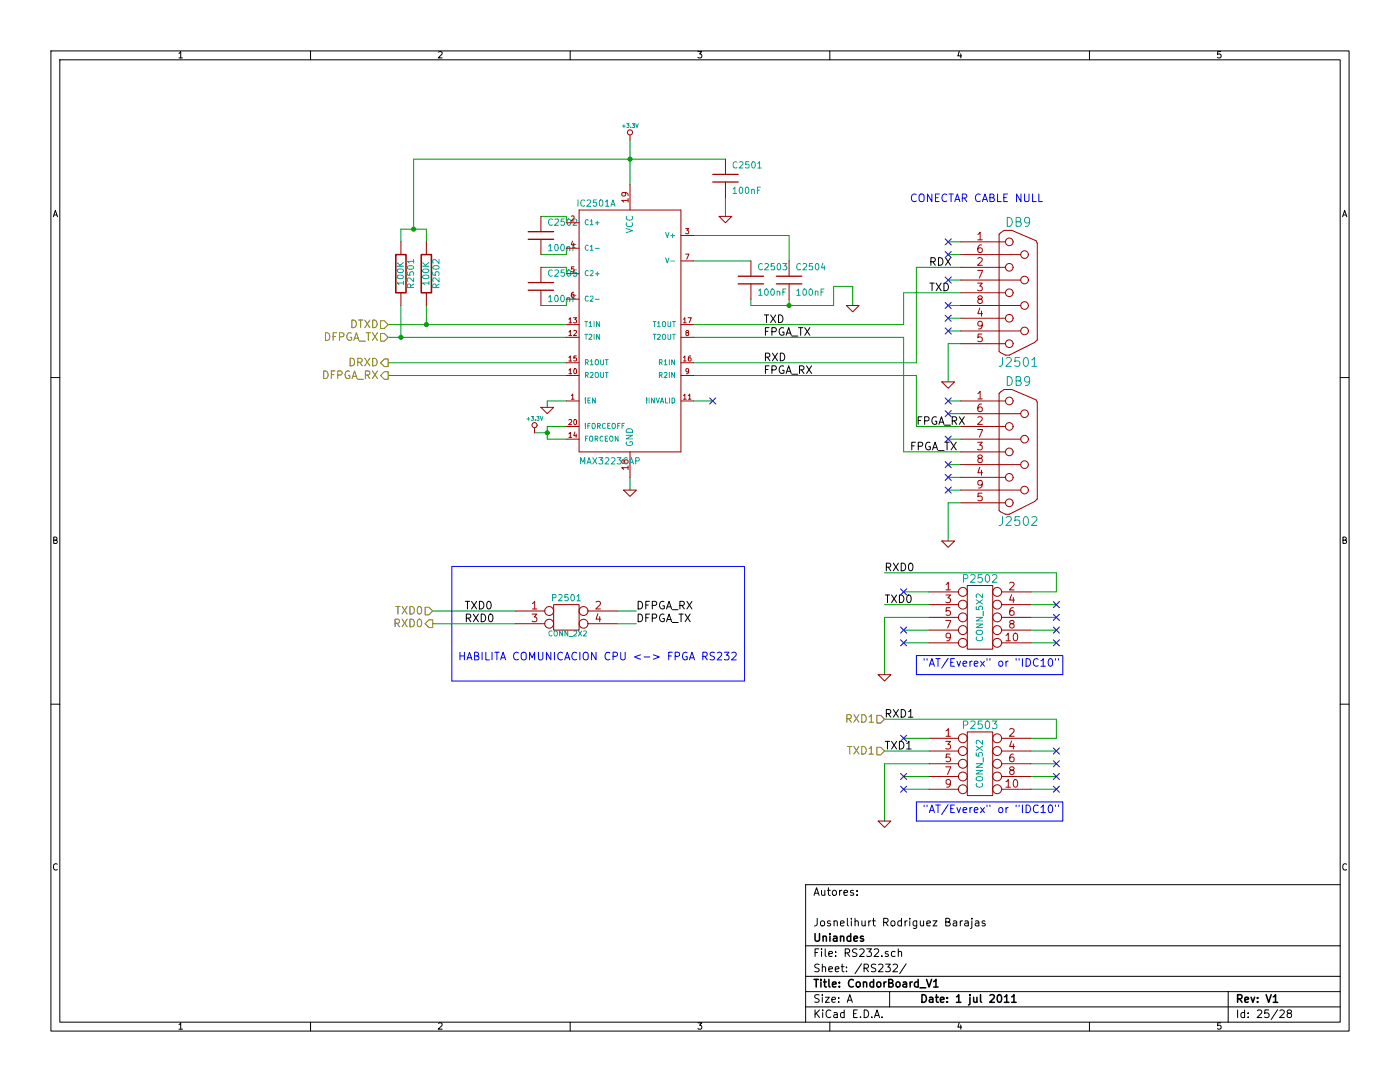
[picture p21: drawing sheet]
<svg xmlns="http://www.w3.org/2000/svg" width="279mm" height="216mm" viewBox="0 0 279 216" stroke-linecap="round" stroke-linejoin="round" font-family="sans-serif">
<g fill="none" stroke="#000" stroke-width=".2">
<path d="M10.2 10.2h259v195.5h-259zM11.9 11.9h255.6v192.1h-255.6zM35.7 10.7l.4-.4v1.3M35.7 11.6h.7M62 10.2v1.7M87.5 10.4l.5-.1 .2 .4-.7 .9h.7M113.8 10.2v1.7M139.3 10.3h.8l-.5 .5 .4 .1v.5l-.2 .2-.5-.2M165.6 10.2v1.7M191.4 10.2l-.2 1h.7M191.7 10.7v.9M217.4 10.2v1.7"/>
<path d="M243.6 10.3h-.6v.6l.2-.1 .4 .1v.5l-.1 .2-.5-.2M10.6 43.3l.4-1.3 .5 1.3M10.8 42.9h.6M267.9 43.3l.5-1.3 .4 1.3M268.1 42.9h.6M10.2 75.3h1.7M267.5 75.3h1.7M10.7 107.8l.6-.1v-.4l-.6-.1v1.2h.5l.2-.4-.2-.2M268 107.8l.6-.1v-.4l-.6-.1v1.2h.5l.2-.4-.2-.2M10.2 140.5h1.7M267.5 140.5h1.7M11.4 172.5a.5 .5 0 0 0-.6 0 .5 .5 0 0 0-.1 .6l.2 .5 .5-.1"/>
<path d="M162.5 178.7l.5-1.6 .5 1.6M162.6 178.2h.7M164 177.6v.9a.39 .39 0 0 0 .6 0M164.6 177.6v1.1M165.1 177.6h.6M165.3 177.1v1.4l.4 .2M166.2 177.8l.2-.2 .5 .2v.7l-.3 .2-.4-.2zM167.6 177.6v1.1M168 177.6l-.4 .4M168.4 178.2l.8-.2-.1-.3-.4-.1-.3 .3 .1 .7h.6M170.3 177.7l-.3-.1-.3 .3 .1 .2 .5 .1v.4h-.6M171 178.5v.2"/>
<path d="M171 177.7v.2M267.5 176.5h-106.7v27.5M268.7 172.5a.5 .5 0 0 0-.6 0 .5 .5 0 0 0-.1 .6l.2 .5 .5-.1M160.8 188.7h106.7M160.8 194.8h106.7M160.8 197.9h106.7M162.7 190.1h.5M163.1 183.2v1.1a.47 .47 0 0 1-.6 .5M163.4 189.3h-.7v1.6M163.5 198.6a.62 .62 0 0 0-.8 0v.5l.7 .3 .1 .3-.3 .3-.6-.1M163.5 192.5a.62 .62 0 0 0-.8 0v.5l.7 .3 .1 .3-.3 .3-.6-.1M163.8 183.9l.3-.2 .4 .2v.7l-.2 .2-.5-.2z"/>
<path d="M164 189.3v.2M164 189.8v1.1M164.1 198.5v.1M164.1 193h.1a.36 .36 0 0 1 .6 .1v.8M164.1 192.4v1.5M164.1 199v1M164.7 189.3v1.4l.2 .2M164.7 199h.8l-.8 1h.8M165.4 190.3l.7-.1v-.3l-.5-.1-.2 .3 .1 .7h.6M165.4 193.4l.7-.1v-.3l-.5-.1-.2 .2 .1 .7h.6M165.7 183.8l-.3-.1-.3 .3 .1 .2 .5 .1v.4h-.6M166 199.5l.8-.1-.1-.3-.5-.1-.2 .2 .1 .7h.6"/>
<path d="M166.4 183.9l.1-.1a.36 .36 0 0 1 .6 .2v.8M166.4 183.7v1.1M166.7 193.4l.7-.1v-.3l-.5-.1-.2 .2 .1 .7h.6M166.8 190.7v.2M166.8 189.9v.2M167.4 199.9v.1M167.4 199.1v.1M167.7 184.3l.8-.2-.1-.3-.4-.1-.3 .3 .1 .7h.6M167.9 192.9h.6M168.1 192.4v1.3l.4 .2M168.7 190.1h.7l.2-.3-.1-.3-.2-.2h-.6v1.6M168.9 193.8v.1"/>
<path d="M168.9 193v.1M169.1 190.1l.5 .8M169.1 200l.5-1.5 .5 1.5M169.1 183.2v1.4l.2 .2M169.2 199.6h.8M169.9 183.2v.2M169.9 183.7v1.1M170.6 183.9l.1-.1a.36 .36 0 0 1 .6 .2v.8M170.6 183.2v1.6M171 189.4a.62 .62 0 0 0-.8 .1v.4l.7 .4 .1 .3-.3 .3-.6-.1M171.6 189.5l.6-.2 .3 .5-1 1.1h1M171.9 192.3l-1.3 2"/>
<path d="M172 183.7v.9a.39 .39 0 0 0 .7 0M172.4 193.2l.8-.1 .1-.2v-.4l-.3-.1h-.6v1.5M172.7 183.7v1.1M172.8 193.2l.5 .7M173 189.3h.9l-.5 .6 .4 .2v.6l-.2 .2-.6-.2M173.4 183.7v1.1M173.8 183.7l-.4 .3M174.1 183.7h.6M174.3 183.2v1.4l.4 .2M174.5 189.5l.6-.2 .3 .5-1 1.1h1M174.8 192.5a.62 .62 0 0 0-.8 0v.5l.7 .3 .1 .3-.3 .3-.6-.1M175.3 192.5l.6-.1 .3 .4-.9 1.1h.9"/>
<path d="M176 190.7v.2M176.4 184h.7l.1-.3v-.3l-.3-.2h-.5v1.6M176.7 192.4h1l-.5 .6 .4 .1v.7l-.2 .1-.7-.1M176.7 184l.5 .8M177.2 189.9l-.3-.1-.2 .3v.2l.5 .1v.4h-.5M177.5 197.9v3M178 183.8l.3-.1 .3 .3v.5l-.3 .3-.3-.1-.2-.2zM178.2 192.5l.6-.1 .3 .4-.9 1.1h.9M178.6 189.9l-.4-.1-.3 .3 .1 .6 .2 .2 .4-.1M179.3 190v-.1a.36 .36 0 0 1 .6 .2v.8M179.3 189.3v1.6M179.9 183.8l-.4-.1-.3 .3v.6l.3 .2 .4-.1"/>
<path d="M179.9 183.2v1.6M180.6 183.7v1.1M180.8 192.3l-1.2 2M181.1 183.7l-.5 .3M181.6 183.2v.2M181.6 183.7v1.1M183 183.7v1.3l-.3 .3-.4-.1M183 183.8l-.5-.1-.3 .3 .1 .6 .2 .2 .5-.1M183.7 183.7v.9a.39 .39 0 0 0 .6 0M184.3 183.7v1.1M185 184.3l.7-.2-.1-.3-.4-.1-.2 .3v.7h.6M186.2 183.7h.8l-.8 1.1h.8"/>
<path d="M188.7 184h.6l.2-.2 .1-.3-.2-.2-.7-.1v1.6h.6l.3-.3a.41 .41 0 0 0-.3-.5M190.3 183.8h.6v1M190.9 184.1l-.5 .1a.3 .3 0 0 0-.2 .3 .3 .3 0 0 0 .2 .3l.5-.1M191.6 183.7v1.1M192.1 183.7l-.5 .3M192.6 183.8h.6v1M193.2 184.1l-.5 .1a.3 .3 0 0 0-.2 .3 .3 .3 0 0 0 .2 .3l.5-.1M194 183.7v1.4l-.3 .2M194 183.2v.2M194.7 183.8h.6l.1 1M195.4 184.1l-.6 .1a.3 .3 0 0 0-.2 .3 .3 .3 0 0 0 .2 .3l.6-.1M196.6 183.8l-.4-.1-.2 .3 .1 .2 .5 .1v.4h-.6"/>
<path d="M245.1 197.9v6.1M35.7 204.5l.4-.4v1.3M35.7 205.4h.7M62 204v1.7M87.5 204.2l.5-.1 .2 .4-.7 .9h.7M113.8 204v1.7M139.3 204.1h.8l-.5 .5 .4 .1v.5l-.2 .2-.5-.2M160.8 200.9h106.7M162.7 201.5v1.5M162.9 202.2l.7 .8M163.6 201.5l-.9 .9M164.2 201.5v.2"/>
<path d="M164.2 202v1M165.6 204v1.7M165.8 201.7a.72 .72 0 0 0-1 .5 .72 .72 0 0 0 .7 .8l.3-.1M166.4 202.1h.6l.1 .9M167.1 202.4l-.5 .1a.3 .3 0 0 0-.2 .3 .3 .3 0 0 0 .2 .2h.5M168.5 202.1l-.5-.1-.3 .3 .1 .6 .2 .1h.5M168.5 201.5v1.5M170.4 202.3h.5M171.1 201.5h-.7v1.5h.7M171.7 202.9v.1M172.5 201.5a.77 .77 0 0 1 .9 .8 .77 .77 0 0 1-.9 .7zM174 202.9v.1"/>
<path d="M174.5 203l.5-1.5 .5 1.5M174.7 202.6h.7M176 202.9v.1M191.4 204l-.2 1h.7M191.7 204.5v.9M217.4 204v1.7M243.6 204.1h-.6v.6l.2-.1 .4 .1v.5l-.1 .2-.5-.2M247 201.5v1.5M248.4 202.1l-.4-.1-.3 .3v.6l.3 .1h.4M248.4 201.5v1.5M249.1 202.9v.1M249.1 202.1v.2"/>
<path d="M250.9 201.7l.6-.2 .3 .5-.9 1h.9M253.2 201.5h-.7l-.1 .8 .2-.2 .5 .1 .2 .2-.1 .5-.2 .1-.6-.1M255 201.4l-1.3 2M255.4 201.7l.6-.2 .3 .5-.9 1h.9M257.2 202.2l-.3-.3v-.2l.3-.2 .4 .1 .2 .2-.1 .2-.7 .3-.1 .2v.4l.3 .1h.3l.3-.2v-.3l-.3-.3"/>
</g>
<g fill="none" stroke="#000" stroke-width=".3">
<path d="M162.5 195.4h.8M162.7 186.3v1.2l.3 .3h.2l.4-.3v-1.2M162.9 195.4v1.6M163.8 195.4v.2M163.8 195.9v1.1M164.3 186.9a.36 .36 0 0 1 .6 .1v.8M164.3 186.8v1M164.4 195.9h.5M164.6 195.4v1.3l.3 .3M165.4 195.4v1.3l.3 .3M165.6 186.3v.1M165.6 186.8v1"/>
<path d="M166.1 196.4l.8-.1-.1-.3-.4-.1-.3 .3 .1 .7h.6M166.4 186.9h.6v.9M167 187.2h-.5a.3 .3 0 0 0-.2 .3 .3 .3 0 0 0 .2 .3l.5-.1M167.5 196.8v.2M167.5 196v.2M167.7 186.9h.1a.36 .36 0 0 1 .6 .1v.8M167.7 186.8v1M169.8 186.9l-.5-.1-.3 .3 .1 .6 .2 .1 .5-.1M169.8 186.3v1.5M170.3 195.6a.72 .72 0 0 0-1 .5 .72 .72 0 0 0 .7 .9l.3-.2M170.4 187.3l.7-.1v-.3l-.5-.1-.2 .2 .1 .7h.6M170.9 196.1l.3-.2 .4 .2v.7l-.2 .2-.5-.2z"/>
<path d="M172.3 186.9l-.4-.1-.2 .2 .1 .2 .5 .2v.3h-.6M172.3 196.1l.1-.1a.36 .36 0 0 1 .6 .2v.8M172.3 195.9v1.1M174.3 196l-.4-.1-.3 .3 .1 .6 .2 .2 .4-.1M174.3 195.4v1.6M175.1 196.1l.2-.2 .4 .2v.7l-.2 .2-.4-.2zM176.4 195.9v1.1M176.9 195.9l-.5 .3M177.4 196.2h.5l.2-.2 .1-.3-.2-.2-.6-.1v1.6h.6l.3-.3a.41 .41 0 0 0-.4-.5M178.9 196.1l.2-.2 .5 .2v.7l-.3 .2-.4-.2zM180.3 196h.5l.1 1M180.9 196.3l-.5 .1a.3 .3 0 0 0-.2 .3 .3 .3 0 0 0 .2 .3l.5-.1"/>
<path d="M181.6 195.9v1.1M182.1 195.9l-.5 .3M183.2 196l-.4-.1-.3 .3 .1 .6 .2 .2 .4-.1M183.2 195.4v1.6M183.6 197.1h1.2M184 198.5a.77 .77 0 0 1 .9 .7 .77 .77 0 0 1-.9 .8zM184.9 195.4l.5 1.6 .5-1.6M185.5 199.1h.6l.1 .9M186.2 199.4h-.5a.3 .3 0 0 0-.3 .3 .3 .3 0 0 0 .3 .3l.5-.1M186.3 195.9l.5-.5v1.6M186.3 197h.9M186.7 199h.6"/>
<path d="M186.9 198.5v1.3l.4 .2M187.7 199.5l.7-.1-.1-.3-.4-.1-.2 .2 .1 .7h.5M189.1 199.9v.1M189.1 199.1v.1M190.9 198.9l.4-.4v1.5M190.9 200h.9M193.6 199v1.3l-.3 .2M193.6 198.5v.1M194.3 199v.8a.39 .39 0 0 0 .7 .1M195 199v1M195.7 198.5v1.3l.2 .2M197.6 198.6l.5-.1 .4 .4-1 1.1h1"/>
<path d="M199.2 198.6l.2-.1a.81 .81 0 0 1 .5 .7 .81 .81 0 0 1-.5 .8l-.2-.1-.2-.5zM200.5 198.9l.4-.4v1.5M200.5 200h.8M201.9 198.9l.5-.4v1.5M201.9 200h.9M247 199.3l.7-.1 .2-.2-.1-.4-.2-.1h-.6v1.5M247.4 199.3l.5 .7M248.4 199.5l.8-.1-.1-.3-.4-.1-.3 .2 .1 .7h.6M249.7 199l.3 1 .4-1M251 199.9v.1M251 199.1v.1M252.7 198.5l.5 1.5 .5-1.5"/>
<path d="M254.1 198.9l.5-.4v1.5M254.1 200h.9"/>
</g>
<path d="M166.4 57.2v3.8" fill="none" stroke="#00a000" stroke-width=".2"/>
<circle cx="157.5" cy="61" r=".41" fill="#00a000"/>
<g fill="none" stroke="#00a000" stroke-width=".2">
<path d="M189.2 55.9h2.6M189.2 48.3h2.6M189.2 50.8h2.6M191.8 58.4h-11.5v6.4M191.8 53.3h-8.9v19.1h-44.5M138.4 74.9h44.5M138.4 67.3h41.9v22.9h11.5M149.9 61h16.5M189.2 61h2.6M189.2 63.5h2.6M189.2 66h2.6M191.8 68.6h-2.6v7.6"/>
<path d="M189.2 82.6h2.6M189.2 92.7h2.6M189.2 97.8h2.6M189.2 95.3h2.6M189.2 80h2.6M189.2 87.6h2.6M176.5 114.3h34.3v3.8h-5.1M180.3 118.1h5.1M191.8 100.3h-2.6v7.7M86.4 121.9h16.5M123.2 124.5h3.8M176.5 123.2v11.4"/>
<path d="M180.3 128.3h5.1M205.7 128.3h5.1M205.7 123.2h5.1"/>
<circle cx="157.5" cy="61" r=".41"/>
</g>
<circle cx="80" cy="67.3" r=".41" fill="#00a000"/>
<g fill="none" stroke="#00a000" stroke-width=".2">
<path d="M77.5 67.3h35.5"/>
<circle cx="80" cy="67.3" r=".41"/>
</g>
<circle cx="85.1" cy="64.8" r=".41" fill="#00a000"/>
<g fill="none" stroke="#00a000" stroke-width=".2">
<path d="M144.8 39.4v3.8M138.4 47h19.1v5.1M77.5 64.8h35.5M80 61v6.3M125.7 95.3v2.5"/>
<circle cx="85.1" cy="64.8" r=".41"/>
</g>
<circle cx="109.2" cy="86.4" r=".41" fill="#00a000"/>
<g fill="none" stroke="#00a000" stroke-width=".2">
<path d="M125.7 27.9v8.9M80 48.3v-2.6h5.1v2.6M108 43.2h5v1.3M108 53.3h5v1.3M113 49.5v1.3h-5M113 59.7v1.3h-5M138.4 52.1h11.5M149.9 59.7v1.3M157.5 59.7v1.3M85.1 61v3.8M106.7 86.4h2.5M113 80h-3.8v1.3"/>
<path d="M113 85.1h-3.8v2.5h3.8M138.4 80h3.8"/>
<circle cx="109.2" cy="86.4" r=".41"/>
</g>
<circle cx="125.7" cy="31.8" r=".41" fill="#00a000"/>
<g fill="none" stroke="#00a000" stroke-width=".2">
<path d="M144.8 31.8h-62.2v13.9"/>
<circle cx="125.7" cy="31.8" r=".41"/>
</g>
<circle cx="82.5" cy="45.7" r=".41" fill="#00a000"/>
<g fill="none" stroke="#00a000" stroke-width=".2">
<path d="M166.4 57.2h3.8v3.8M77.5 72.4h35.5M77.5 74.9h35.5M138.4 64.8h41.9M182.9 74.9v10.2h8.9M86.4 124.5h16.5M123.2 121.9h3.8M176.5 120.7h8.9M176.5 123.2h8.9M180.3 125.7h5.1M205.7 125.7h5.1M205.7 120.7h5.1"/>
<path d="M176.5 149.9h8.9M176.5 143.5h34.3v3.8h-5.1M180.3 154.9h5.1M180.3 147.3h5.1M180.3 157.5h5.1M185.4 152.4h-8.9v11.4M205.7 149.9h5.1M205.7 152.4h5.1M205.7 154.9h5.1M205.7 157.5h5.1"/>
<circle cx="82.5" cy="45.7" r=".41"/>
</g>
<g fill="none" stroke="#00f" stroke-width=".2">
<path d="M182.9 38.9a.72 .72 0 0 0-1.1 .5 .72 .72 0 0 0 .7 .8l.4-.1M183.5 38.9a.5 .5 0 0 1 .6-.2 .5 .5 0 0 1 .3 .5v.8a.53 .53 0 0 1-.6 .2 .53 .53 0 0 1-.4-.5zM186 38.7v1.5l-.9-1.5v1.5M186.7 39.4h.5M187.4 38.7h-.7v1.5h.7M189 38.9a.72 .72 0 0 0-1.1 .5 .72 .72 0 0 0 .7 .8l.4-.1M189.4 38.7h.8M189.8 38.7v1.5M190.7 39.8h.7M192 39.5l.8-.1 .1-.2v-.3l-.3-.2h-.6v1.5M192.4 39.5l.5 .7M195.6 38.9a.72 .72 0 0 0-1 .5 .72 .72 0 0 0 .7 .8l.3-.1"/>
<path d="M196.2 39.8h.7M197.6 39.4h.5l.2-.1 .1-.3-.2-.2-.6-.1v1.5h.5l.4-.2a.41 .41 0 0 0-.4-.6M199.1 38.7v1.5h.7M200.3 39.4h.5M201.1 38.7h-.8v1.5h.8M203.8 38.7v1.5l-.9-1.5v1.5M204.5 38.7v1.3l.3 .2h.3l.3-.2v-1.3M206.1 38.7v1.5h.7M207.3 38.7v1.5h.8M190.6 40.2l.5-1.5 .5 1.5M196.1 40.2l.5-1.5 .5 1.5M90.2 113h58.4v22.9h-58.4z"/>
<path d="M91.8 130.1v1.6M91.8 130.9h.9M92.7 130.1v1.6M93.2 131.7l.5-1.6 .5 1.6M93.3 131.2h.8M94.7 130.9h.5l.2-.2 .1-.2-.1-.3-.7-.1v1.6h.6l.3-.3a.41 .41 0 0 0-.4-.5M96.2 130.1v1.6M97 130.1v1.6h.7M98.2 130.1v1.6M98.7 130.1h.9M99.2 130.1v1.6M99.9 131.7l.5-1.6 .5 1.6"/>
<path d="M100 131.2h.8M103.5 130.3a.72 .72 0 0 0-1.1 .5 .72 .72 0 0 0 .7 .9l.4-.2M104.2 130.2a.5 .5 0 0 1 .6 0 .5 .5 0 0 1 .2 .5v.8a.53 .53 0 0 1-.6 .2 .53 .53 0 0 1-.4-.5v-.5zM105.7 131.7v-1.6l.5 1.1 .5-1.1v1.6M107.4 130.1v1.3l.3 .3h.3l.3-.3v-1.3M109.9 130.1v1.6l-.9-1.6v1.6M110.6 130.1v1.6M112.3 130.3a.72 .72 0 0 0-1 .5 .72 .72 0 0 0 .7 .9l.3-.2M112.7 131.7l.5-1.6 .5 1.6M112.8 131.2h.8M115.1 130.3a.72 .72 0 0 0-1 .5 .72 .72 0 0 0 .7 .9l.3-.2M115.7 130.1v1.6"/>
<path d="M116.5 130.4a.5 .5 0 0 1 .5-.3 .5 .5 0 0 1 .4 .6l-.1 .8a.53 .53 0 0 1-.5 .2 .53 .53 0 0 1-.4-.5zM118.9 130.1v1.6l-.8-1.6v1.6M121.7 130.3a.72 .72 0 0 0-1 .5 .72 .72 0 0 0 .7 .9l.3-.2M122.4 131l.7-.1 .1-.2v-.4l-.3-.2h-.5v1.6M123.9 130.1v1.3l.3 .3h.3l.3-.3v-1.3M127.8 130.7l-1.2 .4 1.2 .4M128.5 131.1h1.2M130.4 130.7l1.2 .4-1.2 .4M133.5 130.9h.5M134.2 130.1h-.7v1.6M134.7 131l.8-.1 .1-.2v-.4l-.3-.2h-.6v1.6M137.1 130.2a.7 .7 0 0 0-.9 .7 .7 .7 0 0 0 1 .6v-.5h-.3"/>
<path d="M137.6 131.7l.5-1.6 .5 1.6M137.7 131.2h.8M140.3 131l.7-.1 .1-.2v-.4l-.3-.2h-.5v1.6M140.6 131l.5 .7M142.6 130.2a.62 .62 0 0 0-.8 .1v.4l.7 .4 .1 .3-.3 .3-.6-.1M143.2 130.3l.5-.2 .3 .5-.9 1.1h.9M144.6 130.1h.9l-.5 .6 .4 .2v.6l-.2 .2-.6-.2M146.1 130.3l.5-.2 .3 .5-.9 1.1h.9M182.9 130.8h29.2v3.8h-29.2zM184.4 131.4v.3M185 131.4v.3M185.5 132.9l.5-1.5 .5 1.5"/>
<path d="M185.6 132.5h.7M186.8 131.4h.8M187.2 131.4v1.5M189.2 131.3l-1.3 2M189.7 132.2h.5M190.5 131.4h-.8v1.5h.8M191 131.9l.3 1 .4-1M192.2 132.4l.7-.1v-.3l-.5-.1-.2 .3 .1 .7h.6M193.6 131.9v1M194 131.9l-.4 .3M194.4 132.4l.8-.1-.1-.3-.4-.1-.3 .3 .1 .7h.6M195.7 131.9l.8 1"/>
<path d="M196.5 131.9l-.8 1M197 131.4v.3M197.6 131.4v.3M199.4 132.1l.2-.2 .5 .2v.7l-.3 .1-.4-.1zM200.8 131.9v1M201.2 131.9l-.4 .3M202.8 131.4v.3M203.4 131.4v.3M204 131.4v1.5M204.8 131.4a.77 .77 0 0 1 .9 .8 .77 .77 0 0 1-.9 .7zM207.2 131.6a.72 .72 0 0 0-1 .5 .72 .72 0 0 0 .7 .8l.3-.1M207.7 131.9l.5-.5v1.5"/>
<path d="M207.7 132.9h.9M209.4 131.5l.2-.1a.81 .81 0 0 1 .5 .8 .81 .81 0 0 1-.5 .7 .98 .98 0 0 1-.2-1.4zM210.6 131.4v.3M211.2 131.4v.3M182.9 160h29.2v3.8h-29.2zM184.4 160.6v.3M185 160.6v.3M185.5 162.2l.5-1.6 .5 1.6M185.6 161.7h.7M186.8 160.6h.8M187.2 160.6v1.6M189.2 160.6l-1.3 1.9"/>
<path d="M189.7 161.4h.5M190.5 160.6h-.8v1.6h.8M191 161.1l.3 1.1 .4-1.1M192.2 161.6l.7-.1v-.3l-.5-.1-.2 .3 .1 .7h.6M193.6 161.1v1.1M194 161.1l-.4 .3M194.4 161.6l.8-.1-.1-.3-.4-.1-.3 .3 .1 .7h.6M195.7 161.1l.8 1.1M196.5 161.1l-.8 1.1M197 160.6v.3M197.6 160.6v.3M199.4 161.3l.2-.2 .5 .2v.7l-.3 .2-.4-.2z"/>
<path d="M200.8 161.1v1.1M201.2 161.1l-.4 .3M202.8 160.6v.3M203.4 160.6v.3M204 160.6v1.6M204.8 160.6a.77 .77 0 0 1 .9 .8 .77 .77 0 0 1-.9 .8zM207.2 160.8a.72 .72 0 0 0-1 .5 .72 .72 0 0 0 .7 .9l.3-.2M207.7 161.1l.5-.5v1.6M207.7 162.2h.9M209.4 160.7l.2-.1a.81 .81 0 0 1 .5 .8 .81 .81 0 0 1-.5 .8 .98 .98 0 0 1-.2-1.5zM210.6 160.6v.3M211.2 160.6v.3"/>
</g>
<g fill="none" stroke="#a00000" stroke-width=".2">
<path d="M124.6 38.4l.3 .2-.1 .4-.6 .1-.1-.5 .2-.2 .7 .1 .3 .1v.4M125.3 40h-1.2l.4 .3M125.3 39.6v.7M125.7 26.9v1M125.7 36.8v5.1M144.8 31.8v3M144.8 36.3v3.1M80 48.3v2.5M80 58.4v2.6M85.1 48.3v2.5M85.1 58.4v2.6M108 43.2v3"/>
<path d="M108 47.8v3M108 53.3v3.1M108 57.9v3.1M113 44.5h2.6M113 49.5h2.6M113 54.6h2.6M113 59.7h2.6M114 43.2l.4-.1 .2 .3-.6 .7h.6M114.2 48.1l-.2 .7h.6M114.5 58.3l-.4 .1-.1 .8 .2 .1 .4-.1-.1-.4-.3-.1-.2 .2M114.5 48.5v.7M114.6 53.2h-.5l-.1 .5h.5l.1 .5-.2 .1-.4-.1"/>
<path d="M115.6 41.9h20.3v48.3h-20.3zM135.9 47h2.5M135.9 52.1h2.5M136.8 45.6h.6l-.3 .4 .3 .1v.4l-.1 .1-.5-.1M136.8 50.7h.7l-.4 1M143.5 43.2h2.6l-1.3 1.3zM149.9 52.1v3M149.9 56.6v3.1M157.5 52.1v3M157.5 56.6v3.1M191.8 48.3h8.9M191.8 50.8h11.9"/>
<path d="M191.8 53.3h8.9M191.8 55.9h11.9M191.8 58.4h8.9M195.1 56.5h.9l-.5 .6 .5 .1v.7l-.3 .1-.6-.1M195.1 53.9h1l-.6 1.6M195.1 46.8l.5-.5v1.6M195.1 51.6l.6-.2 .3 .4-.9 1.1h.9M195.1 47.9h.9M195.5 59.7l-.4-.3 .1-.2 .3-.2 .4 .1 .1 .2v.2l-.7 .3-.2 .2 .1 .4 .3 .2h.2l.3-.3v-.3l-.3-.3M195.9 48.9a.62 .62 0 0 0-.8 .6l.1 .8 .3 .1 .5-.1v-.5l-.1-.3h-.4l-.4 .3M199.4 46.7l1-.7h1.5l4.9 2 .2 .5v19.3l-.5 .5-5.1 2.6h-.7l-1.3-.8zM113 67.3h2.6"/>
<path d="M113 74.9h2.6M113 64.8h2.6M113 72.4h2.6M113.5 73.9l.3-.3v1M113.5 66.2l.3-.3v1.1M113.5 63.7l.3-.3v1M113.5 71.3l.3-.3v1M113.5 74.6h.6M113.5 67h.6M113.5 64.4h.6M113.5 72h.6M114 78.9l.3-.3v1.1"/>
<path d="M114 79.7h.6M114.5 63.4h.6l-.4 .4 .3 .1v.4l-.1 .1-.4-.1M114.5 66l.4-.1 .2 .3-.6 .8h.6M114.6 73.7l.1-.1a.55 .55 0 0 1 .4 .5 .55 .55 0 0 1-.4 .5l-.2-.4zM115 71h-.4l-.1 .5h.5v.4l-.1 .1-.4-.1M135.9 67.3h2.5M135.9 74.9h2.5M135.9 64.8h2.5M135.9 72.4h2.5M136.4 78.9l.3-.3v1.1M136.4 71.3l.3-.3v1M136.4 63.7l.3-.3v1"/>
<path d="M136.4 79.7h.6M136.4 64.4h.6M136.4 72h.6M137.1 66.4l-.2-.2 .1-.2h.4v.3l-.5 .3 .2 .4 .3-.1v-.4l-.1-.1M137.3 63.4h.7l-.5 1M137.4 78.9l.2-.3v1.1M137.4 79.7h.5M137.4 74l-.1 .2-.3-.1v-.5h.3l.1 .2v.5l-.4 .3M137.8 71l-.3 .1-.1 .8 .1 .1 .4-.1-.1-.4-.3-.1-.1 .2M168.9 61h2.6l-1.3 1.2zM188 76.2h2.5l-1.3 1.3zM191.8 61h11.9"/>
<path d="M191.8 63.5h8.9M191.8 66h11.9M191.8 68.6h8.9M195.1 78.5l.5-.4v1.5M195.1 79.6h.9M195.5 61.5l-.4 1.1h1M195.9 62.1v1M196 66.6h-.8l-.1 .8 .3-.2 .5 .1 .1 .2v.5l-.3 .2-.6-.2M196 64.8l-.3 .2h-.4l-.2-.2 .2-.6 .4-.1 .3 .2a1.16 1.16 0 0 1-.3 1.3h-.4M199.4 78.5v23.4l1.3 .7h.7l5.1-2.5 .5-.5v-19.3l-.2-.5-4.9-2.1h-1.5l-1 .8M106.7 85.3v1.1M108 81.3h2.5l-1.3 1.3z"/>
<path d="M113 80h2.6M113 85.1h2.6M113 87.6h2.6M113.5 83.8l.4-.1 .2 .3-.6 .7h.6M113.5 86.6l.3-.3v1M113.5 87.3h.6M114.6 83.8l.1-.1a.55 .55 0 0 1 .4 .5 .55 .55 0 0 1-.4 .5l-.2-.3zM114.7 86.2l-.2 .7h.6M115 86.6v.7M124.5 97.8h2.5l-1.3 1.3zM124.6 92l.3-.3h.2l.2 .3v.4l-.2 .1-.4-.1-.2-.6h-.3l-.1 .2 .1 .4h.3l.1-.2M125.3 93.3h-1.2l.4 .4"/>
<path d="M125.3 93v.7M125.7 90.2v5.1M135.9 80h2.5M191.8 80h8.9M191.8 82.6h11.9M191.8 85.1h8.9M191.8 87.6h11.9M191.8 90.2h8.9M191.8 92.7h11.9M191.8 95.3h8.9M191.8 97.8h11.9M195.1 88.2h.9l-.5 .6 .5 .2v.6l-.3 .2-.6-.2"/>
<path d="M195.1 85.7h1l-.6 1.5M195.1 83.3l.6-.1 .3 .4-.9 1.1h.9M195.5 91.4l-.4-.2 .1-.3 .3-.1 .4 .1 .1 .2v.2l-.7 .2-.2 .2 .1 .5 .3 .1h.2l.3-.3v-.3l-.3-.3M195.5 93.2l-.4 1.1h1M195.9 80.6a.62 .62 0 0 0-.8 .7l.1 .7 .3 .1 .5-.1v-.5l-.1-.2-.4-.1-.4 .3M195.9 93.8v1M196 98.4h-.8l-.1 .7 .3-.1 .5 .1 .1 .2v.5l-.3 .1-.6-.1M196 96.5l-.3 .3-.4-.1-.2-.2 .2-.6h.4l.3 .1a1.16 1.16 0 0 1-.3 1.3l-.4 .1M185.4 118.1h5.9M188 108h2.5l-1.3 1.2zM188.7 118.7h1l-.5 .6 .4 .2v.6l-.2 .1-.7-.1M188.8 116.6l.5-.4v1.5"/>
<path d="M188.8 117.7h.9M191.8 100.3h8.9M193 116.8h5.1v12.7h-5.1zM199.9 118.1h5.8M201.5 116.3l.6-.1 .3 .4-1 1.1h1M201.9 118.6l-.4 1.1h1M202.2 119.2v1M102.9 121.9h5.8M102.9 124.5h5.8M106.2 122.5h.9l-.5 .6 .5 .2v.6l-.3 .2-.6-.2M106.2 120.4l.5-.4v1.5M106.2 121.5h.9"/>
<path d="M110.5 120.7h5.1v5h-5.1zM117.3 121.9h5.9M117.3 124.5h5.9M118.9 120.1l.6-.1 .3 .4-.9 1.1h.9M119.3 122.5l-.4 1h1M119.7 123v1.1M175.3 134.6h2.5l-1.3 1.3zM185.4 120.7h5.9M185.4 123.2h5.9M185.4 125.7h5.9M185.4 128.3h5.9M188.7 123.8h1.1l-.7 1.5"/>
<path d="M189.6 121.3h-.7l-.1 .7 .2-.2 .5 .1 .2 .2-.1 .6-.2 .1-.6-.1M189.7 127l-.3 .3-.4-.1-.2-.2 .2-.6 .4-.1 .2 .2a1.16 1.16 0 0 1-.2 1.3l-.4 .1M199.9 120.7h5.8M199.9 123.2h5.8M199.9 125.7h5.8M199.9 128.3h5.8M200.8 126.8l.4-.5v1.6M200.8 127.9h.9M201.8 124.5l-.3-.3 .1-.2 .2-.2 .4 .1 .2 .2-.1 .2-.6 .2-.2 .2 .1 .5 .2 .1h.3l.3-.3v-.3l-.3-.2M202.2 121.3a.62 .62 0 0 0-.7 .6l.1 .8 .2 .1 .5-.1 .1-.6-.2-.2-.4-.1-.3 .3M202.4 126.4l.2-.1a.81 .81 0 0 1 .5 .8 .81 .81 0 0 1-.5 .8 .98 .98 0 0 1-.2-1.5zM185.4 147.3h5.9"/>
<path d="M185.4 149.9h5.9M185.4 152.4h5.9M185.4 154.9h5.9M185.4 157.5h5.9M188.7 147.9h1l-.5 .6 .4 .2v.6l-.2 .2-.7-.2M188.7 153h1.1l-.7 1.5M188.8 145.8l.5-.4v1.5M188.8 146.9h.9M189.6 150.5h-.7l-.1 .7 .2-.1h.5l.2 .3-.1 .5-.2 .1-.6-.1M189.7 156.2l-.3 .3-.4-.1-.2-.2 .2-.6 .4-.1 .2 .2a1.16 1.16 0 0 1-.2 1.3l-.4 .1M193 146.1h5.1v12.7h-5.1zM199.9 147.3h5.8"/>
<path d="M199.9 149.9h5.8M199.9 152.4h5.8M199.9 154.9h5.8M199.9 157.5h5.8M200.8 156l.4-.5v1.6M200.8 157.1h.9M201.5 145.5l.6-.1 .3 .4-1 1.1h1M201.8 153.7l-.3-.3 .1-.2 .2-.2 .4 .1 .2 .2-.1 .2-.6 .2-.2 .2 .1 .5 .2 .1h.3l.3-.2v-.4l-.3-.2M201.9 147.9l-.4 1h1M202.2 150.5a.62 .62 0 0 0-.7 .6l.1 .8 .2 .1 .5-.1 .1-.5-.2-.3h-.4l-.3 .3M202.2 148.4v1.1M202.4 155.6l.2-.1a.81 .81 0 0 1 .5 .8 .81 .81 0 0 1-.5 .8 .98 .98 0 0 1-.2-1.5z"/>
<path d="M175.3 163.8h2.5l-1.3 1.3z"/>
<circle cx="125.7" cy="26.4" r=".51"/>
<circle cx="201.4" cy="58.4" r=".76"/>
<circle cx="201.4" cy="48.3" r=".76"/>
<circle cx="201.4" cy="53.3" r=".76"/>
<circle cx="204.5" cy="50.8" r=".76"/>
<circle cx="204.5" cy="55.9" r=".76"/>
<circle cx="201.4" cy="63.5" r=".76"/>
<circle cx="201.4" cy="68.6" r=".76"/>
<circle cx="204.5" cy="61" r=".76"/>
<circle cx="204.5" cy="66" r=".76"/>
<circle cx="106.7" cy="84.8" r=".51"/>
<circle cx="201.4" cy="90.2" r=".76"/>
<circle cx="201.4" cy="95.2" r=".76"/>
<circle cx="201.4" cy="80" r=".76"/>
<circle cx="201.4" cy="85.1" r=".76"/>
<circle cx="204.5" cy="82.5" r=".76"/>
<circle cx="204.5" cy="92.7" r=".76"/>
<circle cx="204.5" cy="87.6" r=".76"/>
<circle cx="204.5" cy="97.8" r=".76"/>
<circle cx="192.2" cy="118.1" r=".89"/>
<circle cx="199" cy="118.1" r=".89"/>
<circle cx="201.4" cy="100.3" r=".76"/>
<circle cx="109.6" cy="124.5" r=".89"/>
<circle cx="109.6" cy="121.9" r=".89"/>
<circle cx="116.5" cy="121.9" r=".89"/>
<circle cx="116.5" cy="124.5" r=".89"/>
<circle cx="192.2" cy="128.3" r=".89"/>
<circle cx="192.2" cy="120.6" r=".89"/>
<circle cx="192.2" cy="125.7" r=".89"/>
<circle cx="192.2" cy="123.2" r=".89"/>
<circle cx="199" cy="125.7" r=".89"/>
<circle cx="199" cy="123.2" r=".89"/>
<circle cx="199" cy="120.6" r=".89"/>
<circle cx="199" cy="128.3" r=".89"/>
<circle cx="192.2" cy="154.9" r=".89"/>
<circle cx="192.2" cy="157.5" r=".89"/>
<circle cx="192.2" cy="147.3" r=".89"/>
<circle cx="192.2" cy="149.9" r=".89"/>
<circle cx="192.2" cy="152.4" r=".89"/>
<circle cx="199" cy="147.3" r=".89"/>
<circle cx="199" cy="154.9" r=".89"/>
<circle cx="199" cy="157.5" r=".89"/>
<circle cx="199" cy="149.9" r=".89"/>
<circle cx="199" cy="152.4" r=".89"/>
</g>
<g fill="none" stroke="#808000" stroke-width=".2">
<path d="M64.6 74a.77 .77 0 0 1 .9 .8 .77 .77 0 0 1-.9 .7zM64.9 66.4a.77 .77 0 0 1 .9 .8 .77 .77 0 0 1-.9 .7zM66.1 74.8h.5M66.5 67.1h.5M66.9 74h-.8v1.5M67.2 66.4h-.7v1.5M67.4 74.8h.7l.2-.3-.1-.3-.2-.2h-.6v1.5M67.8 67.2l.7-.1 .2-.2-.1-.4-.2-.1h-.6v1.5M69.7 74.1a.7 .7 0 0 0-.9 .7 .7 .7 0 0 0 1 .6v-.5h-.3M69.9 71.5a.77 .77 0 0 1 .9 .7 .77 .77 0 0 1-.9 .8zM70.1 66.5a.7 .7 0 0 0-.9 .7 .7 .7 0 0 0 1 .6v-.5h-.3M70.2 63.9a.77 .77 0 0 1 .9 .7 .77 .77 0 0 1-.9 .8z"/>
<path d="M70.3 75.5l.5-1.5 .5 1.5M70.4 75.1h.7M70.6 67.9l.5-1.5 .5 1.5M70.7 67.5h.8M71.4 72.3l.7-.1 .2-.2-.1-.4-.2-.1h-.6v1.5M71.4 75.7h1.2M71.6 63.9h.8M71.8 68.1h1.1M71.8 72.3l.5 .7M72 63.9v1.5M72.8 63.9l1 1.5M72.8 71.5l1 1.5"/>
<path d="M72.9 74.8h.8l.1-.3-.1-.3-.2-.2h-.6v1.5M73.1 66.4h.8M73.3 74.8l.5 .7M73.5 66.4v1.5M73.8 63.9l-1 1.5M73.8 71.5l-1 1.5M74.3 74l1 1.5M74.3 66.4l1 1.5M74.4 63.9a.77 .77 0 0 1 .9 .7 .77 .77 0 0 1-.9 .8zM74.4 71.5a.77 .77 0 0 1 .9 .7 .77 .77 0 0 1-.9 .8zM75.3 74l-1 1.5M75.3 66.4l-1 1.5"/>
<path d="M75.9 66.5h.8l.8 .8-.8 .8h-.8zM75.9 64h.8l.8 .8-.8 .7h-.8zM76.7 74.2h.8v1.5h-.8l-.8-.8zM76.7 71.6h.8v1.6h-.8l-.8-.8zM78.8 124.4l.8-.1 .1-.2v-.4l-.3-.2h-.6v1.6M79 121h.9M79.2 124.4l.5 .7M79.4 121v1.5M80.2 123.5l1.1 1.6M80.2 121l1.1 1.5M81.3 123.5l-1.1 1.6M81.3 121l-1.1 1.5"/>
<path d="M81.8 123.5a.77 .77 0 0 1 .9 .8 .77 .77 0 0 1-.9 .8zM81.8 121a.77 .77 0 0 1 .9 .8 .77 .77 0 0 1-.9 .7zM83.4 123.7l.2-.2a.81 .81 0 0 1 .6 .8 .81 .81 0 0 1-.6 .8l-.2-.2-.1-.4zM83.4 121.2l.2-.2a.81 .81 0 0 1 .6 .8 .81 .81 0 0 1-.6 .7l-.2-.1-.1-.5zM84.8 121.2h.8l.8 .7-.8 .8h-.8zM85.6 123.7h.8v1.5h-.8l-.8-.7zM169 143.4l.7-.1 .2-.2-.1-.4-.2-.1h-.6v1.5M169.2 148.9h.8M169.4 143.4l.5 .7M169.6 148.9v1.6M170.4 148.9l1 1.6M170.4 142.6l1 1.5"/>
<path d="M171.4 148.9l-1 1.6M171.4 142.6l-1 1.5M172 148.9a.77 .77 0 0 1 .9 .8 .77 .77 0 0 1-.9 .8zM172 142.6a.77 .77 0 0 1 .9 .8 .77 .77 0 0 1-.9 .7zM173.4 149.4l.5-.5v1.6M173.4 143l.5-.4v1.5M173.4 150.5h.9M173.4 144.1h.9M175 149.1h.8l.7 .8-.7 .7h-.8zM175 142.7h.8l.7 .8-.7 .8h-.8z"/>
</g>
<g fill="none" stroke="#00a0a0" stroke-width=".2">
<path d="M115.3 39.9v1.2M119 39.9h-.6v.6l.2-.1 .4 .1v.5l-.1 .1-.5-.1M124.2 25.2h.6M124.5 24.9v.6M125.1 24.7h.5l-.3 .3 .3 .1-.1 .3h-.4M125.9 25.4v.1M126.2 24.7h.4l-.2 .3 .2 .1v.3h-.4M126.9 24.7l.2 .8 .3-.8M146.3 37.7l.4-.4v1.3M146.3 38.6h.7M147.1 32.4a.5 .5 0 0 0-.7 0 .5 .5 0 0 0-.1 .6l.2 .5 .6-.1M147.6 32.4l.5-.1 .2 .3-.8 .9h.8"/>
<path d="M147.6 37.5l.2-.2a.67 .67 0 0 1 .5 .7 .67 .67 0 0 1-.5 .6l-.3-.5zM148.8 37.5l.2-.2a.67 .67 0 0 1 .5 .7 .67 .67 0 0 1-.5 .6l-.3-.5zM149.5 32.3h-.7v.6l.2-.2 .5 .2v.5l-.2 .1-.5-.1M150 37.9l.5-.1v.8M150 37.8v.8M150.1 32.4l.2-.1a.67 .67 0 0 1 .4 .6 .67 .67 0 0 1-.4 .6l-.3-.5zM151.2 37.9h.4M151.2 32.6l.4-.3v1.2M151.2 33.5h.7M151.8 37.3h-.6v1.3M79.2 53.1h1.3M79.2 52.4l.8 .7"/>
<path d="M79.3 55.1a.74 .74 0 0 1 1.2 .2 .74 .74 0 0 1-1.3-.1zM79.4 53.8a.66 .66 0 0 1 .6-.2 .66 .66 0 0 1 .5 .5 .74 .74 0 0 1-1.3-.1zM80.5 56.5h-1.3l.4 .3M80.5 56.1v.7M80.5 52.4l-.7 .5M81.3 54.3v.6h.6l-.1-.1 .1-.5h.5l.2 .2-.2 .4M81.4 53.2a.74 .74 0 0 1 1.2 .2 .74 .74 0 0 1-1.3-.1zM81.9 57.4v-.6l-.5-.1-.1 .7h1.3M82.6 55.4v.8l-.9-.8-.4 .3 .1 .5M82.6 52.1h-1.3l.4 .4M82.6 56.7l-.7 .4M82.6 51.8v.7"/>
<path d="M84.3 53.1h1.3M84.3 52.4l.8 .7M84.4 55.1a.74 .74 0 0 1 1.2 .2 .74 .74 0 0 1-1.3-.1zM84.5 53.8a.66 .66 0 0 1 .6-.2 .66 .66 0 0 1 .5 .5 .74 .74 0 0 1-1.3-.1zM85.6 56.5h-1.3l.4 .3M85.6 56.1v.7M85.6 52.4l-.7 .5M86.4 54.3v.6h.6l-.2-.1 .2-.5h.5l.1 .2-.1 .4M86.4 53.2a.74 .74 0 0 1 1.2 .2 .74 .74 0 0 1-1.2-.1zM87 57.4v-.6l-.5-.1-.1 .7h1.2M87.6 55.4v.8l-.9-.8-.3 .3 .1 .5M87.6 51.8v.8l-.9-.8-.3 .2 .1 .5"/>
<path d="M87.6 56.7l-.6 .4M109.5 59.3l.3-.4v1.3M109.5 49.1l.3-.3v1.2M109.5 50h.7M110.2 54a.5 .5 0 0 0-.6 0 .5 .5 0 0 0-.1 .6l.2 .5 .5-.1M110.2 43.8a.5 .5 0 0 0-.6 0 .5 .5 0 0 0-.1 .6l.2 .5 .5-.1M110.7 54l.5-.2 .3 .4-.8 .9h.8M110.7 43.8l.5-.1 .3 .4-.8 .9h.8M110.8 59.1l.2-.2a.67 .67 0 0 1 .4 .7 .67 .67 0 0 1-.4 .6l-.3-.5zM110.8 48.9l.2-.1a.67 .67 0 0 1 .4 .6 .67 .67 0 0 1-.4 .6l-.3-.4zM112 59.1l.2-.2a.67 .67 0 0 1 .4 .7 .67 .67 0 0 1-.4 .6l-.3-.5zM112 48.9l.2-.1a.67 .67 0 0 1 .4 .6 .67 .67 0 0 1-.4 .6l-.3-.4z"/>
<path d="M112.6 53.8h-.6v.7l.1-.2 .5 .2v.5l-.2 .1-.4-.1M112.6 43.7h-.6v.6l.1-.1 .5 .1v.5l-.2 .2-.4-.2M113.2 59.5l.5-.1v.8M113.2 49.3h.5v.7M113.2 49.2v.8M113.2 59.4v.8M113.3 54l.2-.2a.67 .67 0 0 1 .4 .7 .67 .67 0 0 1-.4 .6l-.3-.5zM113.3 43.8l.2-.1a.67 .67 0 0 1 .4 .6 .67 .67 0 0 1-.4 .7l-.3-.5zM114.3 59.5h.5M114.3 49.4h.5M114.4 43.8l.5-.1 .2 .4-.8 .9h.8M114.9 58.9h-.6v1.3"/>
<path d="M114.9 48.8h-.6v1.2M115.1 53.8h-.6l-.1 .7 .2-.2 .5 .2v.5l-.2 .1-.5-.1M116.7 40a.5 .5 0 0 0-.7 0 .5 .5 0 0 0-.1 .6l.2 .5 .6-.1M117.2 40l.5-.1 .2 .4-.8 .8h.8M117.4 43.9a.44 .44 0 0 0-.6 .4 .44 .44 0 0 0 .6 .5M117.4 49a.44 .44 0 0 0-.6 .4 .44 .44 0 0 0 .6 .4M117.4 54.1a.44 .44 0 0 0-.6 .4 .44 .44 0 0 0 .6 .4M117.4 59.2a.44 .44 0 0 0-.6 .4 .44 .44 0 0 0 .6 .4M117.8 44.1l.3-.3v1.1M117.8 49.2l.3-.3v1M117.8 54.1l.4-.1 .2 .3-.6 .7h.6M117.8 59.2l.4-.1 .2 .3-.6 .7h.6"/>
<path d="M117.8 44.9h.6M117.8 49.9h.6M118.8 44.5h.8M118.8 49.6h.8M118.8 54.6h.8M118.8 59.7h.8M119.2 44.1v.8M119.2 54.3v.7M119.7 40l.2-.1a.67 .67 0 0 1 .4 .6 .67 .67 0 0 1-.4 .6l-.3-.4zM120.8 40.3l.4-.4v1.2M120.8 41.1h.7M121.9 41.1l.4-1.2 .5 1.2"/>
<path d="M122 40.8h.6M125 45.6l1.2 .4-1.2 .4M125.1 44.5a.5 .5 0 0 0 0 .6 .5 .5 0 0 0 .6 .1l.5-.2-.1-.5M125.1 43.2a.5 .5 0 0 0 0 .6 .5 .5 0 0 0 .6 .1l.5-.2-.1-.5M132.8 46.4l.4 1 .3-1M132.8 51.5l.4 1 .3-1M133.9 47h.7M133.9 52.1h.7M134.2 46.6v.8M151.4 58l.3-.3v1.2M151.4 58.9h.7M152.1 52.7a.5 .5 0 0 0-.6 0 .5 .5 0 0 0-.1 .6l.2 .5 .5-.1"/>
<path d="M152.7 52.7l.4-.1 .3 .4-.8 .8h.8M152.7 57.8l.2-.1a.67 .67 0 0 1 .4 .6 .67 .67 0 0 1-.4 .6l-.3-.5zM153.9 57.8l.2-.1a.67 .67 0 0 1 .5 .6 .67 .67 0 0 1-.5 .6l-.3-.5zM154.5 52.6h-.6v.6l.2-.1 .4 .1v.5l-.1 .1-.5-.1M155.1 58.2l.5-.1v.8M155.1 58.1v.8M155.2 52.7l.2-.1a.67 .67 0 0 1 .4 .6 .67 .67 0 0 1-.4 .6l-.3-.4zM156.2 52.6h.8l-.4 .5 .4 .1v.5l-.2 .1-.6-.1M156.2 58.3h.5M156.8 57.7h-.6v1.2M159 58l.4-.3v1.2M159 58.9h.7"/>
<path d="M159.8 52.7a.5 .5 0 0 0-.7 0 .5 .5 0 0 0-.1 .6l.2 .5 .6-.1M160.3 52.7l.5-.1 .2 .4-.8 .8h.8M160.3 57.8l.2-.1a.67 .67 0 0 1 .5 .6 .67 .67 0 0 1-.5 .6l-.3-.5zM161.5 57.8l.2-.1a.67 .67 0 0 1 .5 .6 .67 .67 0 0 1-.5 .6l-.3-.5zM162.2 52.6h-.7v.6l.2-.1 .5 .1v.5l-.2 .1-.5-.1M162.7 58.2l.5-.1v.8M162.7 58.1v.8M162.8 52.7l.2-.1a.67 .67 0 0 1 .4 .6 .67 .67 0 0 1-.4 .6l-.3-.4zM163.9 58.3h.4M164.2 52.5l-.3 .9h.8M164.5 57.7h-.6v1.2M164.5 53v.8"/>
<path d="M201 43.4a.9 .9 0 0 1 1 .9 .9 .9 0 0 1-1 .9zM202.8 44.2l.8-.1 .1-.2-.1-.3-.2-.2h-.6v1.8l.8-.1a.46 .46 0 0 0 .2-.5 .46 .46 0 0 0-.4-.4M205.5 44.1l-.3 .4a.56 .56 0 0 1-.7-.4v-.4a.56 .56 0 0 1 .7-.3l.2 .2a1.5 1.5 0 0 1-.2 1.5l-.6 .1M109.5 60.2h.7M116.7 66.7h.6M116.7 64.2h.6M116.8 79.4v.6M116.8 74.9l.5-.1v-.4l-.5-.1v1M116.8 72.3h.5v-.5h-.5v1M117 64.2v1M117 66.7v1M117.1 74.9l.3 .4"/>
<path d="M117.1 72.3l.3 .5M117.3 79.9h.4M117.6 66.8l.3-.1 .2 .3-.6 .7h.6M117.6 64.5l.2-.3v1M117.6 65.2h.5M117.8 79.4h-.5v1h.5M117.8 74.4l.4-.1 .2 .3-.6 .7h.6M117.8 72.1l.3-.3v1M117.8 72.8h.6M118.6 64.2v1M118.6 66.7v1M118.8 79.4v1l-.6-1v1"/>
<path d="M118.9 74.4l.3-.1 .2 .2v.5l-.2 .3-.4-.1zM118.9 71.8h.3l.2 .1v.6l-.2 .3-.4-.2zM119.6 66.7v1l-.6-1v1M119.6 64.2v1l-.6-1v1M119.9 74.3v.9l.2 .1 .3-.1v-.9M119.9 71.8v.8l.2 .2 .3-.2v-.8M120.8 74.3h.6M120.8 71.8h.6M121.1 71.8v1M121.1 74.3v1M129.1 79.4v.6M129.5 79.4v1"/>
<path d="M130.4 66.7h.5M130.4 64.2h.5M130.6 79.4v1l-.6-1v1M130.6 64.2v1M130.6 66.7v1M130.9 79.4l.4 1 .3-1M131.2 66.8l.4-.1 .2 .3-.6 .7h.6M131.2 64.5l.3-.3v1M131.2 65.2h.6M131.6 74.9l.5-.1v-.4l-.5-.1v1M131.6 72.3h.5v-.5h-.5v1M131.8 74.9l.4 .4"/>
<path d="M131.8 72.3l.4 .5M132.3 66.8l.3-.1 .2 .2v.5l-.2 .3-.4-.1zM132.3 64.2h.3l.2 .1v.5l-.2 .4-.4-.2zM132.6 74.4l.3-.1 .2 .3-.6 .7h.6M132.6 72.1l.2-.3v1M132.6 72.8h.5M132.8 79.4v1h.5M133.3 66.7v.8l.2 .2 .4-.2v-.8M133.3 64.2v.8l.2 .2 .4-.2v-.8M133.6 71.8v1M133.6 74.3v1M133.6 79.4v1"/>
<path d="M134.1 79.4a.51 .51 0 0 1 .6 .5 .51 .51 0 0 1-.6 .5zM134.2 66.7h.6M134.2 64.2h.6M134.5 64.2v1M134.5 66.7v1M134.6 74.3v1l-.5-1v1M134.6 71.8v1l-.5-1v1M200.1 71.3v1.3a.56 .56 0 0 1-.7 .5M200.8 71.5l.3-.2h.4l.3 .2v.3v.3l-1.1 1h1.1M201 75.1a.9 .9 0 0 1 1 .9 .9 .9 0 0 1-1 .9zM202.8 76l.8-.1 .1-.3-.1-.4-.8-.1v1.8l.8-.1a.46 .46 0 0 0 .2-.5 .46 .46 0 0 0-.4-.3M203.5 71.3h-.9l-.1 .9 .3-.2 .6 .1 .1 .2v.6l-.3 .2-.7-.2"/>
<path d="M204.4 71.5l.4-.2a1.14 1.14 0 0 1 0 1.8 .95 .95 0 0 1-.4-1.6zM205.5 75.9l-.3 .4a.56 .56 0 0 1-.7-.4v-.4a.56 .56 0 0 1 .7-.4l.2 .2a1.5 1.5 0 0 1-.2 1.5l-.6 .1M205.9 71.8l.5-.5v1.8M205.9 73.1h1M105.2 83.6h.5M105.5 83.3v.6M106 83.1h.5l-.3 .3 .3 .1-.1 .3h-.4M106.8 83.8v.1M107.1 83.1h.5l-.3 .3 .3 .1-.1 .3h-.4M107.8 83.1l.3 .8 .2-.8M115.9 92.6v-1.3l.4 .9 .4-.9v1.3M116.8 80.3v.1"/>
<path d="M116.8 85.4v.1M116.8 84.5v.6M116.8 87.5h.4M117.1 92.6l.5-1.3 .4 1.3M117.3 92.2h.6M117.3 87h-.5v1M117.3 85h.4M117.8 87.1l.3-.1 .2 .2v.5l-.2 .3-.4-.1zM117.8 84.5h-.5v1M118.3 84.5h.3l.1 .1 .1 .6-.2 .3-.4-.2zM118.3 91.3l.8 1.3M118.8 87.6l.5-.1v-.4l-.5-.1v1"/>
<path d="M119 87.6l.3 .4M119.1 91.3l-.8 1.3M119.3 85h.4v-.5h-.4v1M119.5 85l.3 .5M119.5 91.3h.8l-.4 .5 .3 .1v.6l-.1 .1-.6-.1M120.3 87.1a.44 .44 0 0 0-.6 .4 .44 .44 0 0 0 .6 .4M120.8 91.4l.5-.1 .2 .4-.8 .9h.8M120.8 87.5h.3M120.8 84.6a.44 .44 0 0 0-.6 .4 .44 .44 0 0 0 .6 .4M121.3 87h-.5v1h.5M121.3 85h.3M121.8 84.5h-.5v1h.5"/>
<path d="M121.8 87.1l.3-.1 .2 .2v.5l-.2 .3-.4-.1zM122 91.4l.5-.1 .2 .4-.8 .9h.8M122.3 84.5h.3l.2 .1v.6l-.2 .3-.4-.2zM123.2 91.3h.8l-.5 .5 .4 .1v.6l-.2 .1-.5-.1M123.3 85h.3M123.3 87v1l-.5-1v1M123.7 84.5h-.4v1M124.1 85h.4M124.6 84.5h-.5v1M125 86.9h1.2l-1.2 .7h1.2M125 88.2a.59 .59 0 0 0 .6 .7 .59 .59 0 0 0 .6-.7l-.5-.1v.3M125.1 85.6a.67 .67 0 0 1 .8 0 .67 .67 0 0 1 .3 .7h-1.2z"/>
<path d="M125.2 91.4a.5 .5 0 0 0-.6 0 .5 .5 0 0 0-.1 .6l.2 .5h.5M125.6 92.6l.4-1.3 .4 1.3M125.7 92.2h.6M126.9 92l.6-.1v-.5l-.6-.1v1.3M129.1 80.3v.1M131.8 80.4l.3-1 .4 1M131.9 80.1h.5M110.3 119.3l.6-.1v-.5l-.6-.1v1.3M111.5 118.7l.5-.1 .2 .4-.8 .9h.8M113.4 118.6h-.6l-.1 .6 .2-.1 .5 .1v.6l-.2 .1-.5-.1M114 118.7l.2-.1a.67 .67 0 0 1 .4 .7 .67 .67 0 0 1-.4 .6l-.3-.5zM115.1 119l.4-.4v1.3"/>
<path d="M115.1 119.9h.7M192.3 115.5l.7-.1 .2-.2-.1-.4-.2-.1h-.6v1.5M193.7 114.8l.6-.1 .3 .4-.9 1.1h.9M194.8 119.7l1.3 .8M196 114.7h-.8v.7l.2-.2 .5 .1 .2 .2-.1 .6-.2 .1-.6-.1M196.1 118.5v.8l-.9-.8-.4 .2 .1 .5M196.1 119.7l-1.3 .8M196.8 114.8l.2-.1a.81 .81 0 0 1 .5 .7 .81 .81 0 0 1-.5 .8l-.2-.1-.2-.5zM198.1 114.8l.6-.1 .3 .4-1 1.1h1M200.1 103.1v1.2a.56 .56 0 0 1-.7 .6M200.8 103.3l.3-.2h.4l.3 .2v.3v.2l-1.1 1.1h1.1M203.5 103.1h-.9l-.1 .8 .3-.1h.6l.1 .3v.6l-.3 .2-.7-.2"/>
<path d="M204.4 103.3l.4-.2a1.14 1.14 0 0 1 0 1.8 .95 .95 0 0 1-.4-1.6zM205.9 103.3l.3-.2h.4l.3 .2v.3v.2l-1.1 1.1h1.1M110.2 126a.44 .44 0 0 0-.7 .4 .44 .44 0 0 0 .7 .4M110.7 125.9h.3l.2 .1v.6l-.2 .3-.4-.2zM112.2 125.9v1l-.5-1v1M113.3 125.9v1l-.5-1v1M113.6 127h.7M114.5 126l.4-.1 .2 .3-.6 .7h.6M115.4 125.9l.7 1M116.1 125.9l-.7 1M116.5 126l.3-.1 .2 .3-.6 .7h.6M194.8 124.5h1.3l-1.3 .7h1.3"/>
<path d="M194.8 123.2h1.3l-1.3 .7h1.3M194.8 121v.6l.6 .1-.1-.2 .1-.5h.6l.1 .2-.1 .5M194.9 127.1a.5 .5 0 0 0 .1 .6 .5 .5 0 0 0 .6 .2l.4-.3v-.5M195 125.8a.81 .81 0 0 1 1.1 .3l-.2 .4-.7 .1a.44 .44 0 0 1-.4-.5zM196.2 121.9v1M192.3 144.7l.7-.1 .2-.2-.1-.4-.2-.1h-.6v1.5M193.7 144l.6-.1 .3 .4-.9 1.1h.9M194.8 153.7h1.3l-1.3 .7h1.3M194.8 152.4h1.3l-1.3 .7h1.3M194.8 150.2v.6l.6 .1-.1-.2 .1-.5h.6l.1 .2-.1 .5M194.8 148.9l1.3 .8M194.9 155.1a.79 .79 0 0 1 1.2 .2l-.2 .5h-.7a.44 .44 0 0 1-.4-.5z"/>
<path d="M194.9 156.3a.5 .5 0 0 0 .1 .6 .5 .5 0 0 0 .6 .2l.4-.3v-.5M196 143.9h-.8v.7l.2-.2 .5 .1 .2 .3-.1 .5-.2 .1-.6-.1M196.1 147.7v.8l-.9-.8-.4 .3 .1 .4M196.1 148.9l-1.3 .8M196.2 151.1v1M196.8 144l.2-.1a.81 .81 0 0 1 .5 .7 .81 .81 0 0 1-.5 .8l-.2-.1-.2-.5zM198 143.9h1l-.5 .5 .4 .2v.7l-.2 .1-.7-.1"/>
</g>
<g fill="none" stroke="#0000c0" stroke-width=".2">
<path d="M188.6 55.3l1.2 1.2M188.6 50.2l1.2 1.2M188.6 47.7l1.2 1.2M189.8 55.3l-1.2 1.2M189.8 50.2l-1.2 1.2M189.8 47.7l-1.2 1.2M141.6 79.4l1.2 1.2M142.8 79.4l-1.2 1.2M188.6 79.4l1.2 1.2M188.6 65.4l1.2 1.2M188.6 62.9l1.2 1.2M188.6 60.4l1.2 1.2"/>
<path d="M189.8 79.4l-1.2 1.2M189.8 65.4l-1.2 1.2M189.8 62.9l-1.2 1.2M189.8 60.4l-1.2 1.2M188.6 81.9l1.2 1.3M188.6 87l1.2 1.2M188.6 92.1l1.2 1.2M188.6 94.6l1.2 1.3M188.6 97.2l1.2 1.2M189.8 81.9l-1.2 1.3M189.8 87l-1.2 1.2M189.8 92.1l-1.2 1.2"/>
<path d="M189.8 94.6l-1.2 1.3M189.8 97.2l-1.2 1.2M179.7 117.5l1.2 1.2M180.9 117.5l-1.2 1.2M179.7 125.1l1.2 1.2M179.7 127.7l1.2 1.2M180.9 125.1l-1.2 1.2M180.9 127.7l-1.2 1.2M210.2 127.7l1.2 1.2M210.2 125.1l1.2 1.2M210.2 122.6l1.2 1.2M210.2 120l1.2 1.3"/>
<path d="M211.4 127.7l-1.2 1.2M211.4 125.1l-1.2 1.2M211.4 122.6l-1.2 1.2M211.4 120l-1.2 1.3M179.7 156.9l1.2 1.2M179.7 154.3l1.2 1.2M179.7 146.7l1.2 1.2M180.9 156.9l-1.2 1.2M180.9 154.3l-1.2 1.2M180.9 146.7l-1.2 1.2M210.2 149.3l1.2 1.2M210.2 151.8l1.2 1.2"/>
<path d="M210.2 154.3l1.2 1.2M210.2 156.9l1.2 1.2M211.4 149.3l-1.2 1.2M211.4 151.8l-1.2 1.2M211.4 154.3l-1.2 1.2M211.4 156.9l-1.2 1.2"/>
</g>
<g fill="none" stroke="#000" stroke-width=".2">
<path d="M185.6 56.5h.8M185.8 52.2l.7-.1 .2-.2-.1-.3-.2-.2h-.6v1.5M186 56.5v1.5M186.2 52.2l.5 .7M186.8 56.5l1 1.5M187.3 51.4a.77 .77 0 0 1 .9 .8 .77 .77 0 0 1-.9 .7zM187.8 56.5l-1 1.5M188.4 56.5a.77 .77 0 0 1 .9 .8 .77 .77 0 0 1-.9 .7zM188.7 51.4l1 1.5M189.7 51.4l-1 1.5M152.6 62.8h.8M152.8 71.3l.7-.1 .1-.2v-.4l-.3-.1h-.5v1.5"/>
<path d="M152.8 73.7h.5M152.8 66.1h.5M153 62.8v1.6M153.1 71.3l.5 .7M153.5 73h-.7v1.5M153.5 65.4h-.7v1.5M153.8 62.8l1 1.6M154.1 73.8l.7-.1 .1-.2v-.3l-.3-.2h-.5v1.5M154.1 66.2l.7-.1 .1-.2v-.4l-.3-.1h-.5v1.5M154.2 70.5l1 1.5M154.8 62.8l-1 1.6M155.2 70.5l-1 1.5"/>
<path d="M155.4 62.8a.77 .77 0 0 1 .9 .8 .77 .77 0 0 1-.9 .8zM155.7 70.5a.77 .77 0 0 1 .9 .7 .77 .77 0 0 1-.9 .8zM156.4 73.1a.7 .7 0 0 0-.9 .7 .7 .7 0 0 0 1 .6v-.5h-.3M156.4 65.5a.7 .7 0 0 0-.9 .7 .7 .7 0 0 0 1 .6v-.5h-.3M156.9 74.5l.5-1.5 .5 1.5M156.9 66.9l.5-1.5 .5 1.5M157 74.1h.8M157 66.5h.8M158 74.7h1.2M158 67.1h1.2M159.4 65.4h.8M159.6 73.8l.7-.1 .2-.2-.1-.3-.3-.2h-.5v1.5"/>
<path d="M159.8 65.4v1.5M159.9 73.8l.6 .7M160.6 65.4l1 1.5M161 73l1 1.5M161.6 65.4l-1 1.5M162 73l-1 1.5M182 89h.5M182.7 88.2h-.7v1.6M183.2 83.9h.5M183.3 89.1l.7-.1 .2-.3-.1-.3-.3-.2h-.5v1.6M184 83.2h-.8v1.5M184.5 84l.8-.1 .1-.2-.1-.4-.2-.1h-.6v1.5"/>
<path d="M185.6 88.3a.7 .7 0 0 0-.9 .7 .7 .7 0 0 0 1 .6v-.5h-.3M186.1 89.8l.5-1.6 .5 1.6M186.2 89.3h.8M186.9 83.2a.7 .7 0 0 0-.9 .8 .7 .7 0 0 0 .9 .6v-.6h-.3M187.2 89.9h1.2M187.4 84.7l.5-1.5 .5 1.5M187.5 84.3h.7M188.5 84.8h1.2M188.6 88.2h.8M189 88.2v1.6M189.8 88.2l1 1.6M190 84l.8-.1 .1-.2v-.4l-.3-.1h-.6v1.5"/>
<path d="M190.4 84l.5 .7M190.8 88.2l-1 1.6M191.4 83.2l1.1 1.5M192.5 83.2l-1.1 1.5M92.9 120h.8M93.3 120v1.5M94.1 120l1 1.5M95.1 120l-1 1.5M95.7 120a.77 .77 0 0 1 .9 .8 .77 .77 0 0 1-.9 .7zM127.4 120a.77 .77 0 0 1 .9 .8 .77 .77 0 0 1-.9 .7zM129.6 120h-.7v1.5M137.1 120l1 1.5"/>
<path d="M138.1 120l-1 1.5M176.7 118.7h.8M176.9 113.2l.7-.1 .2-.2-.1-.4-.2-.1h-.6v1.5M177.1 118.7v1.5M177.3 113.2l.5 .7M177.9 118.7l1 1.5M178.3 112.4l1 1.5M178.9 118.7l-1 1.5M179.3 112.4l-1 1.5M179.5 118.7a.77 .77 0 0 1 .9 .8 .77 .77 0 0 1-.9 .7zM179.9 112.4a.77 .77 0 0 1 .9 .7 .77 .77 0 0 1-.9 .8zM181.2 118.8l.1-.1a.81 .81 0 0 1 .6 .8 .81 .81 0 0 1-.6 .7 .98 .98 0 0 1-.1-1.4z"/>
<path d="M181.5 112.4h.2a.81 .81 0 0 1 .5 .7 .81 .81 0 0 1-.5 .8 .98 .98 0 0 1-.2-1.5zM93.1 123.3h.7l.2-.3-.1-.3-.3-.2h-.5v1.6M93.4 123.3l.6 .8M94.5 122.5l1 1.6M95.5 122.5l-1 1.6M96 122.5a.77 .77 0 0 1 .9 .8 .77 .77 0 0 1-.9 .8zM97.4 120.1l.1-.1a.81 .81 0 0 1 .5 .8 .81 .81 0 0 1-.5 .7 .98 .98 0 0 1-.1-1.4zM97.6 122.7l.3-.2a.81 .81 0 0 1 .5 .8 .81 .81 0 0 1-.5 .8l-.3-.2-.1-.4zM127.4 122.5a.77 .77 0 0 1 .9 .8 .77 .77 0 0 1-.9 .8zM128.9 123.3h.5M128.9 120.7h.5M129.6 122.5h-.7v1.6"/>
<path d="M130.2 123.3h.7l.2-.3-.1-.3-.2-.2h-.6v1.6M130.2 120.8l.7-.1 .2-.2-.1-.4-.2-.1h-.6v1.5M132.5 122.6a.7 .7 0 0 0-.9 .7 .7 .7 0 0 0 1 .6v-.5h-.3M132.5 120.1a.7 .7 0 0 0-.9 .7 .7 .7 0 0 0 1 .6v-.5h-.3M133 124.1l.5-1.6 .5 1.6M133 121.5l.5-1.5 .5 1.5M133.1 123.6h.8M133.1 121.1h.8M134.2 124.2h1.1M134.2 121.7h1.1M135.5 122.5h.8M135.7 120.8l.7-.1 .2-.2-.1-.4-.2-.1h-.6v1.5"/>
<path d="M135.9 122.5v1.6M136.1 120.8l.5 .7M136.7 122.5l1 1.6M137.7 122.5l-1 1.6M176.7 147.9h.8M176.9 142.4l.7-.1 .2-.2-.1-.4-.2-.1h-.6v1.5M177.1 147.9v1.6M177.3 142.4l.5 .7M177.9 147.9l1 1.6M178.3 141.6l1 1.5M178.9 147.9l-1 1.6M179.3 141.6l-1 1.5"/>
<path d="M179.5 147.9a.77 .77 0 0 1 .9 .8 .77 .77 0 0 1-.9 .8zM179.9 141.6a.77 .77 0 0 1 .9 .7 .77 .77 0 0 1-.9 .8zM180.9 148.4l.5-.5v1.6M180.9 149.5h.9M181.3 142l.5-.4v1.5M181.3 143.1h.9"/>
</g>
<path d="M142.2 36.3h5.1M142.2 34.8h5.1M105.4 57.9h5.1M105.4 56.4h5.1M105.4 47.8h5.1M105.4 46.2h5.1M147.3 56.6h5.1M147.3 55.1h5.1M154.9 56.6h5.1M154.9 55.1h5.1" fill="none" stroke="#a00000" stroke-width=".25"/>
<path d="M79 50.8h2v7.6h-2zM84.1 50.8h2v7.6h-2z" fill="none" stroke="#a00000" stroke-width=".3"/>
</svg>
